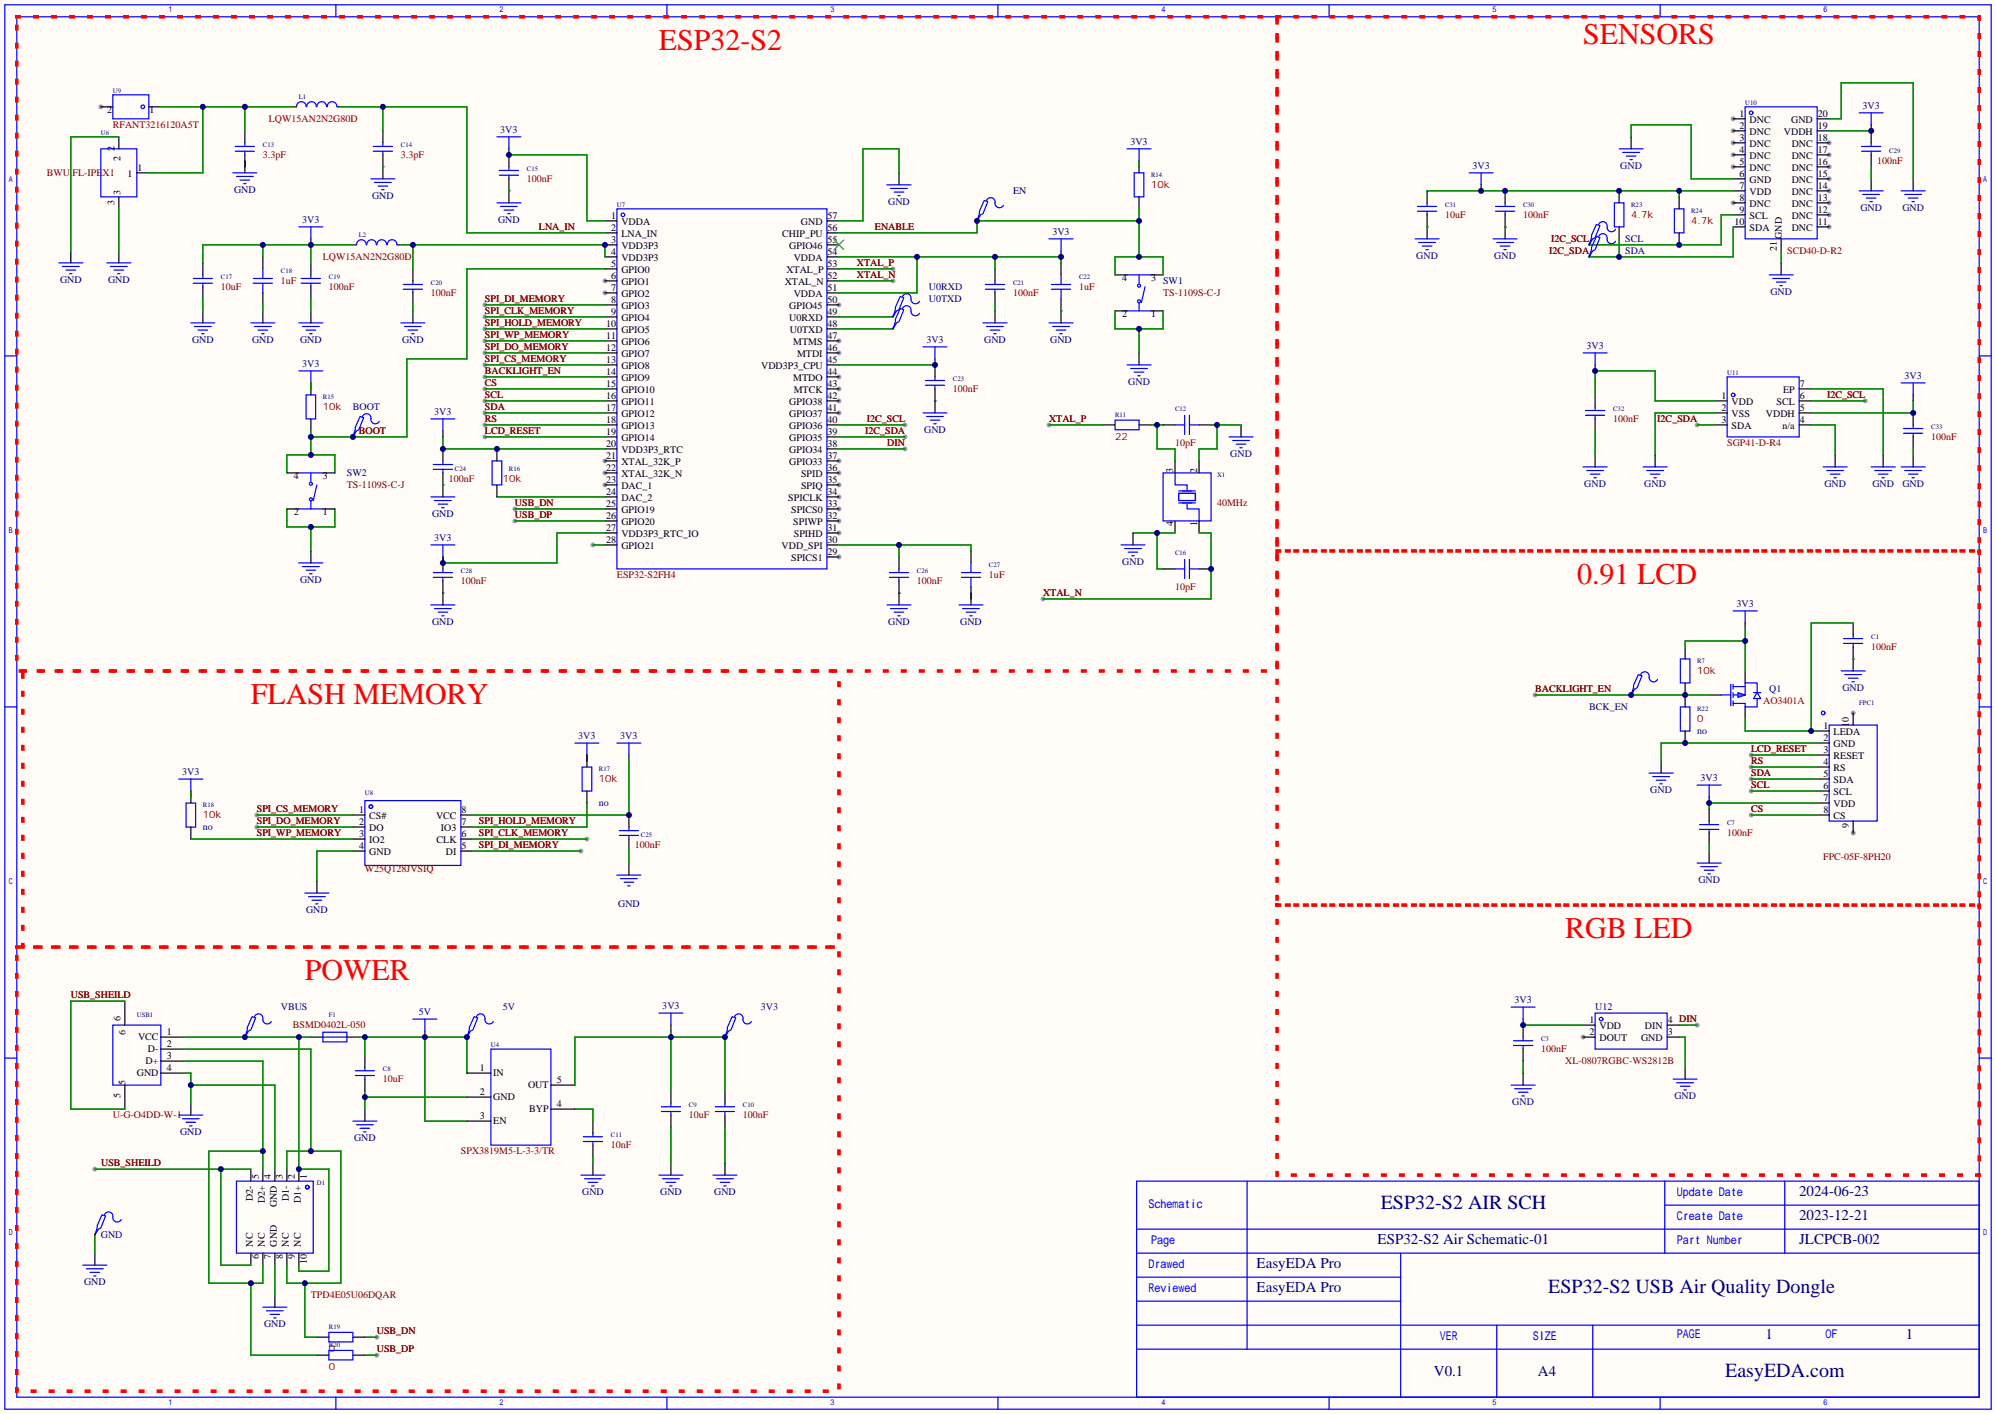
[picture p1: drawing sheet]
<svg xmlns="http://www.w3.org/2000/svg" width="422mm" height="299mm" viewBox="0 0 422 299" stroke-linecap="round" stroke-linejoin="round" font-family="sans-serif">
<defs><g id="words">
<g font-size="6.3" fill="#f00">
<text x="139.4" y="10.5">ESP32-S2</text>
<text x="335" y="9.3">SENSORS</text>
<text x="333.8" y="123.6">0.91 LCD</text>
<text x="53.1" y="149">FLASH MEMORY</text>
<text x="331.2" y="198.5">RGB LED</text>
<text x="64.5" y="207.4">POWER</text>
</g>
<g font-size="4.2" fill="#000080">
<text x="292.2" y="255.9">ESP32-S2 AIR SCH</text>
<text x="327.6" y="273.6">ESP32-S2 USB Air Quality Dongle</text>
<text x="365.1" y="291.4">EasyEDA.com</text>
</g>
<g font-size="3.2" fill="#000080">
<text x="380.7" y="253.1">2024-06-23</text>
<text x="291.5" y="263.3">ESP32-S2 Air Schematic-01</text>
<text x="380.7" y="258.2">2023-12-21</text>
<text x="380.7" y="263.3">JLCPCB-002</text>
<text x="265.9" y="268.4">EasyEDA Pro</text>
<text x="265.9" y="273.4">EasyEDA Pro</text>
<text x="373.6" y="283.3">1</text>
<text x="403.3" y="283.3">1</text>
<text x="303.4" y="291.2">V0.1</text>
<text x="325.5" y="291.2">A4</text>
</g>
<g font-size="2.5" fill="#00f">
<text x="243.1" y="255.5">Schematic</text>
<text x="354.8" y="253">Update Date</text>
<text x="243.6" y="263.1">Page</text>
<text x="354.8" y="258.1">Create Date</text>
<text x="354.8" y="263.1">Part Number</text>
<text x="243.1" y="268.2">Drawed</text>
<text x="243.1" y="273.3">Reviewed</text>
<text x="304.7" y="283.5">VER</text>
<text x="324.4" y="283.5">SIZE</text>
<text x="354.8" y="283.2">PAGE</text>
<text x="386.3" y="283.2">OF</text>
</g>
<g font-size="2.1">
<text x="22.7" y="23.9">2</text>
<text x="31.6" y="23.9">1</text>
<text x="368.1" y="24.7">1</text>
<text x="368.1" y="27.3">2</text>
<text x="368.1" y="29.8">3</text>
<text x="370.3" y="26">DNC</text>
<text x="370.3" y="28.6">DNC</text>
<text x="377.5" y="28.6">VDDH</text>
<text x="379" y="26">GND</text>
<text x="384.7" y="29.8">18</text>
<text x="384.7" y="27.3">19</text>
<text x="384.7" y="24.7">20</text>
<text x="24.3" y="31.9" transform="rotate(-90 24.3 31.9)">2</text>
<text x="25.5" y="34" transform="rotate(-90 25.5 34)">2</text>
<text x="368.1" y="32.4">4</text>
<text x="368.1" y="34.9">5</text>
<text x="370.3" y="31.1">DNC</text>
<text x="370.3" y="33.6">DNC</text>
<text x="379.2" y="33.6">DNC</text>
<text x="379.2" y="31.1">DNC</text>
<text x="384.7" y="34.9">16</text>
<text x="384.7" y="32.4">17</text>
<text x="25.5" y="41.2" transform="rotate(-90 25.5 41.2)">3</text>
<text x="27" y="37.4">1</text>
<text x="29.1" y="36.2">1</text>
<text x="368.1" y="37.4">6</text>
<text x="368.1" y="40">7</text>
<text x="370.3" y="36.2">DNC</text>
<text x="370.3" y="38.7">GND</text>
<text x="370.3" y="41.3">VDD</text>
<text x="379.2" y="41.3">DNC</text>
<text x="379.2" y="38.7">DNC</text>
<text x="379.2" y="36.2">DNC</text>
<text x="384.7" y="40">14</text>
<text x="384.7" y="37.4">15</text>
<text x="24.3" y="43.3" transform="rotate(-90 24.3 43.3)">3</text>
<text x="129.4" y="46.3">1</text>
<text x="131.5" y="47.6">VDDA</text>
<text x="169.5" y="47.6">GND</text>
<text x="175.1" y="46.3">57</text>
<text x="367.1" y="47.6">10</text>
<text x="368.1" y="42.5">8</text>
<text x="368.1" y="45.1">9</text>
<text x="370.3" y="43.8">DNC</text>
<text x="370.3" y="46.3">SCL</text>
<text x="379.2" y="46.3">DNC</text>
<text x="379.2" y="43.8">DNC</text>
<text x="384.7" y="47.6">11</text>
<text x="384.7" y="45.1">12</text>
<text x="384.7" y="42.5">13</text>
<text x="129.4" y="48.9">2</text>
<text x="129.4" y="51.4">3</text>
<text x="129.4" y="54">4</text>
<text x="131.5" y="50.1">LNA_IN</text>
<text x="131.5" y="52.7">VDD3P3</text>
<text x="165.5" y="50.1">CHIP_PU</text>
<text x="167" y="52.7">GPIO46</text>
<text x="175.1" y="54">54</text>
<text x="175.1" y="51.4">55</text>
<text x="175.1" y="48.9">56</text>
<text x="370.3" y="48.9">SDA</text>
<text x="376" y="53.1" transform="rotate(-90 376 53.1)">21</text>
<text x="377.1" y="50.5" transform="rotate(-90 377.1 50.5)">GND</text>
<text x="379.2" y="48.9">DNC</text>
<text x="129.4" y="56.5">5</text>
<text x="129.4" y="59">6</text>
<text x="131.5" y="55.2">VDD3P3</text>
<text x="131.5" y="57.8">GPIO0</text>
<text x="166.4" y="57.8">XTAL_P</text>
<text x="168" y="55.2">VDDA</text>
<text x="175.1" y="59">52</text>
<text x="175.1" y="56.5">53</text>
<text x="237.4" y="59.4">4</text>
<text x="243.6" y="59.4">3</text>
<text x="129.4" y="61.6">7</text>
<text x="129.4" y="64.1">8</text>
<text x="131.5" y="60.3">GPIO1</text>
<text x="131.5" y="62.8">GPIO2</text>
<text x="131.5" y="65.4">GPIO3</text>
<text x="166.1" y="60.3">XTAL_N</text>
<text x="167" y="65.4">GPIO45</text>
<text x="168" y="62.8">VDDA</text>
<text x="175.1" y="64.1">50</text>
<text x="175.1" y="61.6">51</text>
<text x="128.3" y="69.2">10</text>
<text x="128.3" y="71.7">11</text>
<text x="129.4" y="66.7">9</text>
<text x="131.5" y="67.9">GPIO4</text>
<text x="131.5" y="70.5">GPIO5</text>
<text x="167" y="67.9">U0RXD</text>
<text x="167.1" y="70.5">U0TXD</text>
<text x="175.1" y="71.7">47</text>
<text x="175.1" y="69.2">48</text>
<text x="175.1" y="66.7">49</text>
<text x="237.4" y="67">2</text>
<text x="243.6" y="67">1</text>
<text x="128.3" y="74.3">12</text>
<text x="128.3" y="76.8">13</text>
<text x="131.5" y="73">GPIO6</text>
<text x="131.5" y="75.5">GPIO7</text>
<text x="167.8" y="73">MTMS</text>
<text x="168.7" y="75.5">MTDI</text>
<text x="175.1" y="76.8">45</text>
<text x="175.1" y="74.3">46</text>
<text x="128.3" y="79.4">14</text>
<text x="128.3" y="81.9">15</text>
<text x="131.5" y="78.1">GPIO8</text>
<text x="131.5" y="80.6">GPIO9</text>
<text x="131.5" y="83.2">GPIO10</text>
<text x="161.1" y="78.1">VDD3P3_CPU</text>
<text x="167.8" y="80.6">MTDO</text>
<text x="168" y="83.2">MTCK</text>
<text x="175.1" y="81.9">43</text>
<text x="175.1" y="79.4">44</text>
<text x="377.4" y="83.2">EP</text>
<text x="380.9" y="81.9">7</text>
<text x="128.3" y="84.4">16</text>
<text x="128.3" y="87">17</text>
<text x="128.3" y="89.5">18</text>
<text x="131.5" y="85.7">GPIO11</text>
<text x="131.5" y="88.2">GPIO12</text>
<text x="167" y="88.2">GPIO37</text>
<text x="167" y="85.7">GPIO38</text>
<text x="175.1" y="89.5">40</text>
<text x="175.1" y="87">41</text>
<text x="175.1" y="84.4">42</text>
<text x="364.3" y="84.4">1</text>
<text x="364.3" y="87">2</text>
<text x="364.3" y="89.5">3</text>
<text x="366.4" y="85.7">VDD</text>
<text x="366.4" y="88.2">VSS</text>
<text x="373.7" y="88.2">VDDH</text>
<text x="376" y="85.7">SCL</text>
<text x="380.9" y="89.5">4</text>
<text x="380.9" y="87">5</text>
<text x="380.9" y="84.4">6</text>
<text x="128.3" y="92.1">19</text>
<text x="128.3" y="94.6">20</text>
<text x="131.5" y="90.8">GPIO13</text>
<text x="131.5" y="93.3">GPIO14</text>
<text x="131.5" y="95.9">VDD3P3_RTC</text>
<text x="167" y="95.9">GPIO34</text>
<text x="167" y="93.3">GPIO35</text>
<text x="167" y="90.8">GPIO36</text>
<text x="175.1" y="94.6">38</text>
<text x="175.1" y="92.1">39</text>
<text x="366.4" y="90.8">SDA</text>
<text x="377.2" y="90.8">n/a</text>
<text x="62.2" y="101.3">4</text>
<text x="68.3" y="101.3">3</text>
<text x="128.3" y="97.1">21</text>
<text x="128.3" y="99.7">22</text>
<text x="131.5" y="98.4">XTAL_32K_P</text>
<text x="131.5" y="100.9">XTAL_32K_N</text>
<text x="167" y="98.4">GPIO33</text>
<text x="169.5" y="100.9">SPID</text>
<text x="175.1" y="99.7">36</text>
<text x="175.1" y="97.1">37</text>
<text x="248.3" y="100.1" transform="rotate(-90 248.3 100.1)">3</text>
<text x="253.3" y="100.1" transform="rotate(-90 253.3 100.1)">2</text>
<text x="128.3" y="102.2">23</text>
<text x="128.3" y="104.8">24</text>
<text x="128.3" y="107.3">25</text>
<text x="131.5" y="103.5">DAC_1</text>
<text x="131.5" y="106">DAC_2</text>
<text x="166.8" y="106">SPICLK</text>
<text x="169.5" y="103.5">SPIQ</text>
<text x="175.1" y="107.3">33</text>
<text x="175.1" y="104.8">34</text>
<text x="175.1" y="102.2">35</text>
<text x="62.2" y="108.9">2</text>
<text x="68.3" y="108.9">1</text>
<text x="128.3" y="109.8">26</text>
<text x="128.3" y="112.4">27</text>
<text x="131.5" y="108.6">GPIO19</text>
<text x="131.5" y="111.1">GPIO20</text>
<text x="131.5" y="113.6">VDD3P3_RTC_IO</text>
<text x="167.4" y="108.6">SPICS0</text>
<text x="167.9" y="111.1">SPIWP</text>
<text x="168" y="113.6">SPIHD</text>
<text x="175.1" y="112.4">31</text>
<text x="175.1" y="109.8">32</text>
<text x="248.3" y="111.3" transform="rotate(-90 248.3 111.3)">4</text>
<text x="253.3" y="111.3" transform="rotate(-90 253.3 111.3)">1</text>
<text x="128.3" y="114.9">28</text>
<text x="131.5" y="116.2">GPIO21</text>
<text x="165.4" y="116.2">VDD_SPI</text>
<text x="167.4" y="118.7">SPICS1</text>
<text x="175.1" y="117.5">29</text>
<text x="175.1" y="114.9">30</text>
<text x="385.9" y="154.3">1</text>
<text x="388" y="155.6">LEDA</text>
<text x="391.3" y="153.9" transform="rotate(-90 391.3 153.9)">10</text>
<text x="385.9" y="156.8">2</text>
<text x="385.9" y="159.4">3</text>
<text x="385.9" y="161.9">4</text>
<text x="388" y="158.1">GND</text>
<text x="388" y="160.6">RESET</text>
<text x="385.9" y="164.4">5</text>
<text x="385.9" y="167">6</text>
<text x="388" y="163.2">RS</text>
<text x="388" y="165.7">SDA</text>
<text x="76" y="172.1">1</text>
<text x="78.2" y="173.3">CS#</text>
<text x="92.3" y="173.3">VCC</text>
<text x="97.7" y="172.1">8</text>
<text x="385.9" y="169.5">7</text>
<text x="385.9" y="172.1">8</text>
<text x="388" y="168.3">SCL</text>
<text x="388" y="170.8">VDD</text>
<text x="388" y="173.3">CS</text>
<text x="76" y="174.6">2</text>
<text x="76" y="177.1">3</text>
<text x="76" y="179.7">4</text>
<text x="78.2" y="175.9">DO</text>
<text x="78.2" y="178.4">IO2</text>
<text x="92.4" y="178.4">CLK</text>
<text x="93.3" y="175.9">IO3</text>
<text x="97.7" y="179.7">5</text>
<text x="97.7" y="177.1">6</text>
<text x="97.7" y="174.6">7</text>
<text x="391.3" y="175.3" transform="rotate(-90 391.3 175.3)">9</text>
<text x="78.2" y="181">GND</text>
<text x="94.4" y="181">DI</text>
<text x="25.5" y="216.1" transform="rotate(-90 25.5 216.1)">6</text>
<text x="26.5" y="219" transform="rotate(-90 26.5 219)">6</text>
<text x="29.2" y="220.1">VCC</text>
<text x="35.3" y="221.6">2</text>
<text x="35.3" y="219.1">1</text>
<text x="336.4" y="219.1">2</text>
<text x="336.4" y="216.5">1</text>
<text x="338.5" y="220.3">DOUT</text>
<text x="338.5" y="217.8">VDD</text>
<text x="347.3" y="220.3">GND</text>
<text x="348.1" y="217.8">DIN</text>
<text x="352.9" y="216.5">4 DIN</text>
<text x="352.9" y="219.1">3</text>
<text x="29" y="227.7">GND</text>
<text x="30.8" y="225.1">D+</text>
<text x="31.3" y="222.6">D-</text>
<text x="35.3" y="226.7">4</text>
<text x="35.3" y="224.1">3</text>
<text x="101.6" y="226.7">1</text>
<text x="104.4" y="227.7">IN</text>
<text x="25.5" y="232.4" transform="rotate(-90 25.5 232.4)">5</text>
<text x="26.5" y="229.6" transform="rotate(-90 26.5 229.6)">5</text>
<text x="101.6" y="231.8">2</text>
<text x="104.4" y="232.8">GND</text>
<text x="111.7" y="230.2">OUT</text>
<text x="117.9" y="229.2">5</text>
<text x="101.6" y="236.8">3</text>
<text x="104.4" y="237.8">EN</text>
<text x="112" y="235.3">BYP</text>
<text x="117.9" y="234.3">4</text>
<text x="54.8" y="249.4" transform="rotate(-90 54.8 249.4)">5</text>
<text x="57.3" y="249.4" transform="rotate(-90 57.3 249.4)">4</text>
<text x="59.8" y="249.4" transform="rotate(-90 59.8 249.4)">3</text>
<text x="62.4" y="249.4" transform="rotate(-90 62.4 249.4)">2</text>
<text x="64.9" y="249.4" transform="rotate(-90 64.9 249.4)">1</text>
<text x="53.5" y="254.2" transform="rotate(-90 53.5 254.2)">D2-</text>
<text x="56" y="254.6" transform="rotate(-90 56 254.6)">D2+</text>
<text x="58.6" y="255.4" transform="rotate(-90 58.6 255.4)">GND</text>
<text x="61.1" y="254.2" transform="rotate(-90 61.1 254.2)">D1-</text>
<text x="63.6" y="254.6" transform="rotate(-90 63.6 254.6)">D1+</text>
<text x="53.5" y="263.8" transform="rotate(-90 53.5 263.8)">NC</text>
<text x="56" y="263.8" transform="rotate(-90 56 263.8)">NC</text>
<text x="58.6" y="263.8" transform="rotate(-90 58.6 263.8)">GND</text>
<text x="61.1" y="263.8" transform="rotate(-90 61.1 263.8)">NC</text>
<text x="63.6" y="263.8" transform="rotate(-90 63.6 263.8)">NC</text>
<text x="54.8" y="266.4" transform="rotate(-90 54.8 266.4)">6</text>
<text x="57.3" y="266.4" transform="rotate(-90 57.3 266.4)">7</text>
<text x="59.8" y="266.4" transform="rotate(-90 59.8 266.4)">8</text>
<text x="62.4" y="266.4" transform="rotate(-90 62.4 266.4)">9</text>
<text x="64.9" y="267.4" transform="rotate(-90 64.9 267.4)">10</text>
</g>
<g font-size="2.1" fill="#000080">
<text x="394.2" y="23">3V3</text>
<text x="105.9" y="28.1">3V3</text>
<text x="239.2" y="30.6">3V3</text>
<text x="311.6" y="35.7">3V3</text>
<text x="342.9" y="35.7">GND</text>
<text x="49.5" y="40.8">GND</text>
<text x="214.4" y="41">EN</text>
<text x="64" y="47.2">3V3</text>
<text x="78.7" y="42.1">GND</text>
<text x="105.4" y="47.2">GND</text>
<text x="188" y="43.3">GND</text>
<text x="393.7" y="44.6">GND</text>
<text x="402.6" y="44.6">GND</text>
<text x="222.7" y="49.7">3V3</text>
<text x="343.9" y="51.2">SCL</text>
<text x="343.9" y="53.7">SDA</text>
<text x="12.7" y="59.9">GND</text>
<text x="22.9" y="59.9">GND</text>
<text x="299.7" y="54.8">GND</text>
<text x="316.2" y="54.8">GND</text>
<text x="196.6" y="61.3">U0RXD</text>
<text x="196.6" y="63.9">U0TXD</text>
<text x="246.1" y="60.1">SW1</text>
<text x="374.6" y="62.4">GND</text>
<text x="40.6" y="72.6">GND</text>
<text x="53.3" y="72.6">GND</text>
<text x="63.5" y="72.6">GND</text>
<text x="64" y="77.6">3V3</text>
<text x="85.1" y="72.6">GND</text>
<text x="196" y="72.6">3V3</text>
<text x="208.3" y="72.6">GND</text>
<text x="222.2" y="72.6">GND</text>
<text x="335.7" y="73.8">3V3</text>
<text x="238.8" y="81.4">GND</text>
<text x="403.1" y="80.2">3V3</text>
<text x="74.7" y="86.7">BOOT</text>
<text x="91.9" y="87.8">3V3</text>
<text x="195.6" y="91.6">GND</text>
<text x="73.4" y="100.7">SW2</text>
<text x="260.3" y="96.7">GND</text>
<text x="335.3" y="103">GND</text>
<text x="348" y="103">GND</text>
<text x="386.1" y="103">GND</text>
<text x="396.2" y="103">GND</text>
<text x="402.6" y="103">GND</text>
<text x="91.4" y="109.4">GND</text>
<text x="91.9" y="114.5">3V3</text>
<text x="237.5" y="119.5">GND</text>
<text x="63.5" y="123.4">GND</text>
<text x="367.5" y="128.4">3V3</text>
<text x="91.4" y="132.2">GND</text>
<text x="188" y="132.2">GND</text>
<text x="203.2" y="132.2">GND</text>
<text x="374.4" y="146.4">Q1</text>
<text x="389.9" y="146.2">GND</text>
<text x="336.3" y="150.2">BCK_EN</text>
<text x="359.2" y="155.3">no</text>
<text x="122.4" y="156.4">3V3</text>
<text x="131.3" y="156.4">3V3</text>
<text x="38.6" y="164">3V3</text>
<text x="349.2" y="167.8">GND</text>
<text x="359.9" y="165.3">3V3</text>
<text x="126.7" y="170.6">no</text>
<text x="42.9" y="175.6">no</text>
<text x="130.8" y="191.9">GND</text>
<text x="359.4" y="186.9">GND</text>
<text x="64.8" y="193.2">GND</text>
<text x="59.4" y="213.7">VBUS</text>
<text x="88.6" y="214.8">5V</text>
<text x="106.4" y="213.7">5V</text>
<text x="140.2" y="213.5">3V3</text>
<text x="161" y="213.7">3V3</text>
<text x="320.5" y="212.3">3V3</text>
<text x="337.6" y="213.7">U12</text>
<text x="320" y="233.8">GND</text>
<text x="354.3" y="232.6">GND</text>
<text x="38.1" y="240.2">GND</text>
<text x="74.9" y="241.5">GND</text>
<text x="123.2" y="252.9">GND</text>
<text x="139.7" y="252.9">GND</text>
<text x="151.1" y="252.9">GND</text>
<text x="21.3" y="262">GND</text>
<text x="17.8" y="271.9">GND</text>
<text x="55.9" y="280.8">GND</text>
</g>
<g font-size="2.1" fill="#800000">
<text x="23.9" y="27.1">RFANT3216120A5T</text>
<text x="56.9" y="25.8">LQW15AN2N2G80D</text>
<text x="55.6" y="33.4">3.3pF</text>
<text x="84.8" y="33.4">3.3pF</text>
<text x="397.3" y="34.7">100nF</text>
<text x="9.9" y="37.2">BWU.FL-IPEX1</text>
<text x="111.5" y="38.5">100nF</text>
<text x="243.6" y="39.8">10k</text>
<text x="305.8" y="46.1">10uF</text>
<text x="322.3" y="46.1">100nF</text>
<text x="345.2" y="46.1">4.7k</text>
<text x="357.9" y="47.4">4.7k</text>
<text x="114" y="48.6">LNA_IN</text>
<text x="185.2" y="48.6">ENABLE</text>
<text x="327.9" y="53.7">I2C_SDA</text>
<text x="328.2" y="51.2">I2C_SCL</text>
<text x="378.2" y="53.7">SCD40-D-R2</text>
<text x="68.3" y="55">LQW15AN2N2G80D</text>
<text x="181.4" y="56.3">XTAL_P</text>
<text x="181.4" y="58.8">XTAL_N</text>
<text x="46.7" y="61.3">10uF</text>
<text x="59.4" y="60.1">1uF</text>
<text x="69.6" y="61.3">100nF</text>
<text x="91.2" y="62.6">100nF</text>
<text x="102.6" y="63.9">SPI_DI_MEMORY</text>
<text x="214.4" y="62.6">100nF</text>
<text x="228.3" y="61.3">1uF</text>
<text x="246.1" y="62.6">TS-1109S-C-J</text>
<text x="102.6" y="71.5">SPI_WP_MEMORY</text>
<text x="102.6" y="69">SPI_HOLD_MEMORY</text>
<text x="102.6" y="66.4">SPI_CLK_MEMORY</text>
<text x="102.6" y="76.6">SPI_CS_MEMORY</text>
<text x="102.6" y="74">SPI_DO_MEMORY</text>
<text x="102.6" y="81.7">CS</text>
<text x="102.6" y="79.1">BACKLIGHT_EN</text>
<text x="201.7" y="82.9">100nF</text>
<text x="68.3" y="86.7">10k</text>
<text x="102.6" y="84.2">SCL</text>
<text x="102.6" y="86.7">SDA</text>
<text x="102.6" y="89.3">RS</text>
<text x="183.5" y="89.3">I2C_SCL</text>
<text x="222" y="89.3">XTAL_P</text>
<text x="341.4" y="89.3">100nF</text>
<text x="350.7" y="89.3">I2C_SDA</text>
<text x="386.7" y="84.2">I2C_SCL</text>
<text x="75.9" y="91.8">BOOT</text>
<text x="102.6" y="91.8">LCD_RESET</text>
<text x="183.1" y="91.8">I2C_SDA</text>
<text x="187.8" y="94.4">DIN</text>
<text x="236" y="93.1">22</text>
<text x="248.7" y="94.4">10pF</text>
<text x="365.5" y="94.4">SGP41-D-R4</text>
<text x="408.7" y="93.1">100nF</text>
<text x="95" y="102">100nF</text>
<text x="106.4" y="102">10k</text>
<text x="73.4" y="103.3">TS-1109S-C-J</text>
<text x="109" y="107.1">USB_DN</text>
<text x="257.6" y="107.1">40MHz</text>
<text x="109" y="109.6">USB_DP</text>
<text x="97.5" y="123.6">100nF</text>
<text x="130.6" y="122.3">ESP32-S2FH4</text>
<text x="194.1" y="123.6">100nF</text>
<text x="209.3" y="122.3">1uF</text>
<text x="248.7" y="124.8">10pF</text>
<text x="220.7" y="126.1">XTAL_N</text>
<text x="396" y="137.5">100nF</text>
<text x="359.2" y="142.6">10k</text>
<text x="324.9" y="146.4">BACKLIGHT_EN</text>
<text x="373.1" y="149">AO3401A</text>
<text x="359.2" y="152.8">0</text>
<text x="370.6" y="161.7">RS</text>
<text x="370.6" y="159.1">LCD_RESET</text>
<text x="126.7" y="165.5">10k</text>
<text x="370.6" y="164.2">SDA</text>
<text x="370.6" y="166.8">SCL</text>
<text x="42.9" y="173.1">10k</text>
<text x="54.4" y="171.8">SPI_CS_MEMORY</text>
<text x="370.6" y="171.8">CS</text>
<text x="54.4" y="174.4">SPI_DO_MEMORY</text>
<text x="54.4" y="176.9">SPI_WP_MEMORY</text>
<text x="101.3" y="176.9">SPI_CLK_MEMORY</text>
<text x="101.3" y="174.4">SPI_HOLD_MEMORY</text>
<text x="101.3" y="179.5">SPI_DI_MEMORY</text>
<text x="134.4" y="179.5">100nF</text>
<text x="365.5" y="176.9">100nF</text>
<text x="77.2" y="184.5">W25Q128JVSIQ</text>
<text x="385.8" y="182">FPC-05F-8PH20</text>
<text x="15" y="211.2">USB_SHEILD</text>
<text x="62" y="217.6">BSMD0402L-050</text>
<text x="326.1" y="222.6">100nF</text>
<text x="331.2" y="225.2">XL-0807RGBC-WS2812B</text>
<text x="81" y="229">10uF</text>
<text x="23.9" y="236.6">U-G-O4DD-W-1</text>
<text x="145.8" y="236.6">10uF</text>
<text x="157.2" y="236.6">100nF</text>
<text x="97.5" y="244.2">SPX3819M5-L-3-3/TR</text>
<text x="129.3" y="243">10nF</text>
<text x="21.4" y="246.8">USB_SHEILD</text>
<text x="65.8" y="274.7">TPD4E05U06DQAR</text>
<text x="69.6" y="286.1">0</text>
<text x="79.8" y="282.3">USB_DN</text>
<text x="79.8" y="286.1">USB_DP</text>
<text x="69.6" y="289.9">0</text>
</g>
<g font-size="1.4" fill="#000080">
<text x="23.9" y="19.6">U9</text>
<text x="63.2" y="20.9">L1</text>
<text x="369.3" y="22.2">U10</text>
<text x="21.3" y="28.5">U6</text>
<text x="55.6" y="31.1">C13</text>
<text x="84.8" y="31.1">C14</text>
<text x="399.8" y="32.3">C29</text>
<text x="111.5" y="36.1">C15</text>
<text x="243.6" y="37.4">R14</text>
<text x="130.6" y="43.8">U7</text>
<text x="305.8" y="43.8">C31</text>
<text x="322.3" y="43.8">C30</text>
<text x="345.2" y="43.8">R23</text>
<text x="357.9" y="45">R24</text>
<text x="75.9" y="50.1">L2</text>
<text x="46.7" y="59">C17</text>
<text x="59.4" y="57.7">C18</text>
<text x="69.6" y="59">C19</text>
<text x="228.3" y="59">C22</text>
<text x="91.2" y="60.3">C20</text>
<text x="214.4" y="60.3">C21</text>
<text x="201.7" y="80.6">C23</text>
<text x="365.5" y="79.3">U11</text>
<text x="68.3" y="84.4">R15</text>
<text x="236" y="88.2">R11</text>
<text x="248.7" y="86.9">C12</text>
<text x="341.4" y="86.9">C32</text>
<text x="408.7" y="90.8">C33</text>
<text x="96.3" y="99.6">C24</text>
<text x="107.7" y="99.6">R16</text>
<text x="257.6" y="100.9">X1</text>
<text x="209.3" y="120">C27</text>
<text x="248.7" y="117.4">C16</text>
<text x="97.5" y="121.2">C28</text>
<text x="194.1" y="121.2">C26</text>
<text x="396" y="135.2">C1</text>
<text x="359.2" y="140.3">R7</text>
<text x="393.4" y="149.2">FPC1</text>
<text x="359.2" y="150.4">R22</text>
<text x="126.7" y="163.1">R17</text>
<text x="42.9" y="170.8">R18</text>
<text x="77.2" y="168.2">U8</text>
<text x="135.6" y="177.1">C25</text>
<text x="365.5" y="174.6">C7</text>
<text x="29" y="215.2">USB1</text>
<text x="69.6" y="215.2">F1</text>
<text x="103.9" y="221.6">U4</text>
<text x="326.1" y="220.3">C3</text>
<text x="81" y="226.6">C8</text>
<text x="145.8" y="234.3">C9</text>
<text x="157.2" y="234.3">C10</text>
<text x="129.3" y="240.6">C11</text>
<text x="67.1" y="250.8">D1</text>
<text x="69.6" y="281.3">R19</text>
<text x="69.6" y="285.1">R20</text>
</g>
</g></defs>
<path d="M0 0h422.4v299.2h-422.4z" fill="#fffcf7"/>
<g fill="#999">
<circle cx="392.2" cy="176.3" r=".51"/>
<circle cx="392.2" cy="150.9" r=".51"/>
<circle cx="128" cy="59.4" r=".51"/>
<circle cx="128" cy="62" r=".51"/>
<circle cx="128" cy="97.5" r=".51"/>
<circle cx="128" cy="100.1" r=".51"/>
<circle cx="128" cy="102.6" r=".51"/>
<circle cx="177.5" cy="117.9" r=".51"/>
<circle cx="177.5" cy="112.8" r=".51"/>
<circle cx="177.5" cy="110.2" r=".51"/>
<circle cx="177.5" cy="107.7" r=".51"/>
<circle cx="177.5" cy="105.2" r=".51"/>
<circle cx="177.5" cy="102.6" r=".51"/>
<circle cx="177.5" cy="100.1" r=".51"/>
<circle cx="177.5" cy="97.5" r=".51"/>
<circle cx="177.5" cy="87.4" r=".51"/>
<circle cx="177.5" cy="84.8" r=".51"/>
<circle cx="177.5" cy="82.3" r=".51"/>
<circle cx="177.5" cy="79.8" r=".51"/>
<circle cx="177.5" cy="74.7" r=".51"/>
<circle cx="177.5" cy="72.1" r=".51"/>
<circle cx="177.5" cy="64.5" r=".51"/>
<circle cx="21.3" cy="22.6" r=".51"/>
<circle cx="366.8" cy="25.1" r=".51"/>
<circle cx="366.8" cy="27.7" r=".51"/>
<circle cx="366.8" cy="30.2" r=".51"/>
<circle cx="366.8" cy="32.8" r=".51"/>
<circle cx="366.8" cy="35.3" r=".51"/>
<circle cx="366.8" cy="42.9" r=".51"/>
<circle cx="387.1" cy="48" r=".51"/>
<circle cx="387.1" cy="45.5" r=".51"/>
<circle cx="387.1" cy="42.9" r=".51"/>
<circle cx="387.1" cy="40.4" r=".51"/>
<circle cx="387.1" cy="37.8" r=".51"/>
<circle cx="387.1" cy="35.3" r=".51"/>
<circle cx="387.1" cy="32.8" r=".51"/>
<circle cx="387.1" cy="30.2" r=".51"/>
<circle cx="335" cy="219.5" r=".51"/>
<circle cx="222" cy="89.9" r=".51"/>
<circle cx="220.7" cy="126.7" r=".51"/>
<circle cx="359.2" cy="216.9" r=".51"/>
<circle cx="370.6" cy="162.3" r=".51"/>
<circle cx="370.6" cy="164.8" r=".51"/>
<circle cx="370.6" cy="167.4" r=".51"/>
<circle cx="370.6" cy="159.8" r=".51"/>
<circle cx="79.8" cy="283" r=".51"/>
<circle cx="79.8" cy="286.8" r=".51"/>
<circle cx="324.9" cy="147.1" r=".51"/>
<circle cx="370.6" cy="172.5" r=".51"/>
<circle cx="54.4" cy="172.5" r=".51"/>
<circle cx="54.4" cy="175" r=".51"/>
<circle cx="124.2" cy="177.5" r=".51"/>
<circle cx="122.9" cy="180.1" r=".51"/>
<circle cx="20.1" cy="247.4" r=".51"/>
<circle cx="189" cy="56.9" r=".51"/>
<circle cx="189" cy="59.4" r=".51"/>
<circle cx="109" cy="107.7" r=".51"/>
<circle cx="109" cy="110.2" r=".51"/>
<circle cx="191.5" cy="95" r=".51"/>
<circle cx="102.6" cy="82.3" r=".51"/>
<circle cx="102.6" cy="84.8" r=".51"/>
<circle cx="102.6" cy="87.4" r=".51"/>
<circle cx="102.6" cy="89.9" r=".51"/>
<circle cx="102.6" cy="92.5" r=".51"/>
<circle cx="191.5" cy="89.9" r=".51"/>
<circle cx="191.5" cy="92.5" r=".51"/>
<circle cx="102.6" cy="79.8" r=".51"/>
<circle cx="102.6" cy="77.2" r=".51"/>
<circle cx="102.6" cy="74.7" r=".51"/>
<circle cx="102.6" cy="72.1" r=".51"/>
<circle cx="102.6" cy="69.6" r=".51"/>
<circle cx="102.6" cy="67.1" r=".51"/>
<circle cx="102.6" cy="64.5" r=".51"/>
<circle cx="359.2" cy="89.9" r=".51"/>
<circle cx="394.7" cy="84.8" r=".51"/>
<circle cx="125.5" cy="115.3" r=".51"/>
</g>
<g fill="none" stroke="#00f" stroke-width=".25">
<path d="M1 1h420.4v297.2h-420.4zM3.6 3.6h415.2v292.1h-415.2zM71.1 1v2.6M141.1 1v2.6M211.2 1v2.6M281.3 1v2.6M351.3 1v2.6M21.3 31.5h7.7v10.2h-7.7zM23.9 20.1h7.6v5h-7.6zM49.3 36.6h5.1M49.8 32h4M49.8 31h4"/>
<path d="M50 37.3h3.6M50.8 38.1h2M51.6 38.9h.5M51.8 30.2v.8M51.8 32v.8M62.8 22.6a1.01 1.01 0 0 1 1-1.1 1.01 1.01 0 0 1 1 1.1M64.9 22.6a1.01 1.01 0 0 1 1-1.1 1.01 1.01 0 0 1 1 1.1M67.1 22.6a1.01 1.01 0 0 1 1-1.1 1.01 1.01 0 0 1 1 1.1M69.3 22.6a1.01 1.01 0 0 1 1-1.1 1.01 1.01 0 0 1 1 1.1M78.5 37.8h5.1M79 32h4.1M79 31h4.1"/>
<path d="M79.2 38.6h3.6M80 39.4h2M81 30.2v.8M81 32v.8M105.2 29h5M105.7 37.1h4M105.7 36.1h4M107.7 29v2.5M107.7 35.3v.8M107.7 37.1v.7M187.7 39.1h5.1M188.5 39.9h3.5"/>
<path d="M238.5 31.5h5.1M240 36.6h2.1v5.1h-2.1zM241 31.5v2.5M310.9 36.6h5.1M313.4 36.6v2.5M342.6 31.5h5.1M343.4 32.3h3.6M344.2 33h2M344.9 33.8h.5M369.3 22.6h15.3v27.9h-15.3zM393.4 23.9h5.1M394 32h4"/>
<path d="M394 31h4M396 23.9v2.5M396 30.2v.8M396 32v.8M12.4 55.6h5.1M13.2 56.4h3.6M14 57.2h2M14.7 57.9h.5M22.6 55.6h5.1M23.4 56.4h3.5M24.1 57.2h2.1M24.9 57.9h.5"/>
<path d="M40.9 59.9h4.1M40.9 58.9h4.1M42.9 58.2v.7M42.9 59.9v.8M53.6 59.9h4.1M53.6 58.9h4.1M55.6 56.9v2M55.6 59.9v2.1M63.2 48h5.1M63.8 59.9h4M63.8 58.9h4M65.8 48v2.5"/>
<path d="M65.8 58.2v.7M65.8 59.9v.8M75.5 51.8a1.01 1.01 0 0 1 1-1.1 1.01 1.01 0 0 1 1 1.1M77.6 51.8a1.01 1.01 0 0 1 1-1.1 1.01 1.01 0 0 1 1 1.1M79.8 51.8a1.01 1.01 0 0 1 1-1.1 1.01 1.01 0 0 1 1 1.1M80.8 40.1h.5M82 51.8a1.01 1.01 0 0 1 1-1.1 1.01 1.01 0 0 1 1 1.1M87.4 59.4v.8M105.2 42.9h5M105.9 43.7h3.6M106.7 44.5h2M107.4 45.2h.5"/>
<path d="M130.6 44.2h44.4v76.2h-44.4zM189.2 40.6h2.1M190 41.4h.5M208.3 42.4l.7 .3-1 2.5-.5 .3-.7 1.2 .5-1.5v-.5zM208.8 42.4a.93 .93 0 0 1 1.1-.5 .93 .93 0 0 1 .7 1 .94 .94 0 0 0 .6 1 .94 .94 0 0 0 1.1-.5M210.6 59.4v.8M222 50.5h5.1M224.5 50.5v2.6M224.5 58.2v2M238.5 58.2h5.1M241 58.2v1.7M299.5 50.5h5"/>
<path d="M300 43.7h4M300 44.7h4M300.2 51.3h3.6M301 52.1h2M301.8 52.8h.5M302 42.9v.8M302 44.7v.8M316 50.5h5.1M316.5 43.7h4M316.5 44.7h4M316.7 51.3h3.6M317.5 52.1h2"/>
<path d="M318.3 52.8h.5M318.5 42.9v.8M318.5 44.7v.8M337.8 47.5l.8 .3-1 2.5-.5 .2-.8 1.3 .5-1.5v-.5zM337.8 50l.8 .3-1 2.5-.5 .3-.8 1.3 .5-1.6v-.5zM338.3 47.5a.93 .93 0 0 1 1.2-.6 .93 .93 0 0 1 .6 1.1 .94 .94 0 0 0 .7 1 .94 .94 0 0 0 1.1-.5M338.3 50a.93 .93 0 0 1 1.2-.5 .93 .93 0 0 1 .6 1 .94 .94 0 0 0 .7 1 .94 .94 0 0 0 1.1-.4M341.6 42.9h2.1v5.1h-2.1zM354.3 44.2h2.1v5.1h-2.1zM374.4 58.2h5.1M375.2 58.9h3.5M375.9 59.7h2.1"/>
<path d="M393.4 40.4h5.1M394.2 41.1h3.6M395 41.9h2M395.7 42.7h.5M402.3 40.4h5.1M403.1 41.1h3.6M403.9 41.9h2M404.6 42.7h.5M1 75.3h2.6M40.4 68.3h5.1M41.1 69.1h3.6M41.9 69.9h2"/>
<path d="M42.7 70.6h.5M53.1 68.3h5.1M53.8 69.1h3.6M54.6 69.9h2M55.4 70.6h.5M63.2 78.5h5.1M63.2 68.3h5.1M64 69.1h3.6M64.8 69.9h2M65.5 70.6h.5M65.8 78.5v2.5M84.8 68.3h5.1"/>
<path d="M85.3 61.2h4.1M85.3 60.2h4.1M85.6 69.1h3.6M86.4 69.9h2M87.1 70.6h.5M87.4 61.2v.8M190.5 62.7l.8 .3-1.1 2.5-.5 .3-.7 1.3 .5-1.6v-.5zM190.5 65.3l.8 .2-1.1 2.6-.5 .2-.7 1.3 .5-1.5v-.5zM191 62.7a.93 .93 0 0 1 1.1-.5 .93 .93 0 0 1 .7 1 .94 .94 0 0 0 .7 1 .94 .94 0 0 0 1.1-.4M191 65.3a.93 .93 0 0 1 1.1-.6 .93 .93 0 0 1 .7 1.1 .94 .94 0 0 0 .7 1 .94 .94 0 0 0 1.1-.5M195.3 73.4h5.1M197.9 73.4v2.5"/>
<path d="M197.9 79.8v.7M208 68.3h5.1M208.5 61.2h4.1M208.5 60.2h4.1M208.8 69.1h3.5M209.5 69.9h2.1M210.3 70.6h.5M210.6 61.2v.8M222 68.3h5.1M222.5 61.2h4.1M222.5 60.2h4.1M222.8 69.1h3.5"/>
<path d="M223.5 69.9h2.1M224.3 70.6h.5M224.5 61.2v2M238.5 77.2h5.1M238.5 65.8h5.1M239.3 78h3.5M240 78.7h2.1M240.8 79.5h.5M241 64v1.8M242.3 60.7l-.7 3.3M335 74.7h5.1M337.6 74.7v2.5"/>
<path d="M365.5 79.8h15.2v12.7h-15.2zM376.7 60.5h.5M418.8 75.3h2.6M64.8 83.6h2v5h-2zM76.2 88.1l.8 .3-1.1 2.5-.5 .3-.7 1.3 .5-1.6v-.5zM76.7 88.1a.93 .93 0 0 1 1.1-.5 .93 .93 0 0 1 .7 1 .94 .94 0 0 0 .7 1 .94 .94 0 0 0 1.1-.4M91.2 88.6h5.1M91.7 99.3h4.1M91.7 98.3h4.1M93.7 88.6v2.6M93.7 97.5v.8M93.7 99.3v.8"/>
<path d="M104.1 97.5h2.1v5.1h-2.1zM195.3 87.4h5.1M195.8 81.5h4.1M195.8 80.5h4.1M196.1 88.1h3.5M196.8 88.9h2.1M197.6 89.7h.5M197.9 81.5v.8M236 88.9h5v2h-5zM248.7 89.9h2M250.7 87.9v4M251.7 87.9v4"/>
<path d="M251.7 89.9h2M260.1 92.5h5.1M260.9 93.2h3.5M261.6 94h2.1M262.4 94.7h.5M335 98.8h5.1M335.5 87.9h4.1M335.5 86.9h4.1M335.8 99.6h3.5M337.6 86.1v.8M337.6 87.9v.7M347.7 98.8h5.1"/>
<path d="M348.5 99.6h3.5M385.8 98.8h5.1M386.6 99.6h3.5M396 98.8h5.1M396.7 99.6h3.6M402.3 98.8h5.1M402.3 81h5.1M402.8 91.7h4.1M402.8 90.7h4.1M403.1 99.6h3.6M404.9 81v2.6M404.9 89.9v.8"/>
<path d="M404.9 91.7v.8M63.2 119.1h5.1M63.2 100.1h5.1M63.2 107.7h5.1M64 119.9h3.6M65.8 100.1v1.8M65.8 105.9v1.8M67.1 102.6l-.8 3.3M91.2 115.3h5.1M91.2 105.2h5.1M91.9 105.9h3.6M92.7 106.7h2"/>
<path d="M93.5 107.4h.5M93.7 115.3v2.6M205.5 119.1v2.1M237.2 115.3h5.1M238 116.1h3.6M238.8 116.8h2M239.5 117.6h.5M246.1 100.1h10.2v10.1h-10.2zM248.7 100.1v2.5h2.5v1M249.4 104.4h3.6v1.5h-3.6zM249.4 106.4h3.6M249.4 103.9h3.6"/>
<path d="M250.7 118.4v4M251.2 106.7v1h2.5v2.5M251.7 118.4v4M336.5 100.3h2.1M337.3 101.1h.5M349.2 100.3h2.1M350 101.1h.5M387.3 100.3h2.1M388.1 101.1h.5M397.5 100.3h2M398.3 101.1h.5M403.9 100.3h2"/>
<path d="M404.6 101.1h.5M64.8 120.6h2M65.5 121.4h.5M91.2 128h5.1M91.7 122.2h4.1M91.7 121.2h4.1M91.9 128.8h3.6M92.7 129.5h2M93.5 130.3h.5M93.7 120.4v.8M93.7 122.2v.7M187.7 128h5.1"/>
<path d="M188.2 122.2h4.1M188.2 121.2h4.1M188.5 128.8h3.5M189.2 129.5h2.1M190 130.3h.5M190.2 120.4v.8M190.2 122.2v.7M202.9 128h5.1M203.5 122.2h4M203.5 121.2h4M203.7 128.8h3.6M204.5 129.5h2"/>
<path d="M205.2 130.3h.5M205.5 122.2v2M248.7 120.4h2M251.7 120.4h2M355.6 139.4h2v5.1h-2zM366.8 129.3h5.1M369.3 129.3v2.5M390.1 136.1h4.1M390.1 135.1h4.1M392.2 134.4v.7M392.2 136.1v.8M1 149.6h2.6"/>
<path d="M121.7 157.2h5M124.2 157.2v2.6M130.6 157.2h5M133.1 157.2v2.6M346.7 142.7l.8 .3-1 2.5-.6 .3-.7 1.3 .5-1.6v-.5zM347.2 142.7a.93 .93 0 0 1 1.1-.5 .93 .93 0 0 1 .7 1.1 .94 .94 0 0 0 .7 1 .94 .94 0 0 0 1.1-.5M355.6 149.6h2v5.1h-2zM364.2 147.1h2.1M366.3 144.8v4.6M366.8 145.3h2.5M366.8 144.8v1M366.8 146.6v1"/>
<path d="M366.8 148.3v1.1M367.8 146.6l1.5 .5-1.5 .5zM371.1 146.6h1.5M371.9 146.6l.7 1.2h-1.5zM371.9 146.6v-2.1h-2.6v2.6h-2.5M371.9 147.8v1.8h-2.6v-.8h-2.5M387.1 153.4h10.2v20.3h-10.2zM389.6 142h5.1M390.4 142.7h3.6M391.2 143.5h2M391.9 144.3h.5M418.8 149.6h2.6"/>
<path d="M37.8 164.8h5.1M39.4 169.9h2v5.1h-2zM40.4 164.8v2.6M77.2 169.4h20.3v13.7h-20.3zM123.2 162.3h2v5.1h-2zM131.1 176.8h4M131.1 175.8h4M133.1 175v.8M133.1 176.8v.7M349 163.6h5.1M349.8 164.3h3.5M350.5 165.1h2.1"/>
<path d="M351.3 165.9h.5M359.2 166.1h5M359.7 175.5h4M359.7 174.5h4M361.7 166.1v2.6M361.7 173.7v.8M361.7 175.5v.8M64.5 189h5.1M65.3 189.7h3.5M66 190.5h2.1M66.8 191.3h.5M130.6 185.2h5"/>
<path d="M131.3 185.9h3.6M132.1 186.7h2M132.8 187.5h.5M359.2 182.6h5M359.9 183.4h3.6M360.7 184.1h2M361.4 184.9h.5M23.9 216.9h10.1v12.7h-10.1zM53.3 215.1l.8 .3-1 2.5-.5 .3-.8 1.3 .5-1.6v-.5zM53.8 215.1a.93 .93 0 0 1 1.2-.5 .93 .93 0 0 1 .6 1 .94 .94 0 0 0 .7 1 .94 .94 0 0 0 1.1-.4M68.3 218.4h5.1v2.1h-5.1zM68.3 219.5h5.1"/>
<path d="M87.4 215.6h5.1M89.9 215.6v2.6M100.3 215.1l.8 .3-1 2.5-.5 .3-.8 1.3 .5-1.6v-.5zM100.8 215.1a.93 .93 0 0 1 1.2-.5 .93 .93 0 0 1 .6 1 .94 .94 0 0 0 .7 1 .94 .94 0 0 0 1.1-.4M139.4 214.4h5.1M142 214.4v2.5M154.9 215.1l.8 .3-1 2.5-.5 .3-.8 1.3 .5-1.6v-.5zM155.4 215.1a.93 .93 0 0 1 1.2-.5 .93 .93 0 0 1 .6 1 .94 .94 0 0 0 .7 1 .94 .94 0 0 0 1.1-.4M319.8 213.1h5.1M322.3 213.1v2.5M322.3 219.5v.7M337.6 214.4h15.2v7.6h-15.2z"/>
<path d="M1 223.9h2.6M37.8 236h5.1M38.6 236.7h3.6M39.4 237.5h2M40.1 238.3h.5M74.7 237.2h5.1M75.2 227.6h4M75.2 226.6h4M75.4 238h3.6M76.2 238.8h2M77 239.5h.5M77.2 225.8v.8"/>
<path d="M77.2 227.6v.7M103.9 222h12.7v20.3h-12.7zM125.5 239.8v.7M140 235.2h4M140 234.2h4M142 233.4v.8M142 235.2v.8M151.4 235.2h4M151.4 234.2h4M153.4 233.4v.8M153.4 235.2v.8M319.8 229.6h5.1"/>
<path d="M320.3 221.2h4.1M320.3 220.2h4.1M320.5 230.4h3.6M321.3 231.1h2M322.1 231.9h.5M322.3 221.2v.8M354.1 228.3h5.1M354.8 229.1h3.6M355.6 229.9h2M356.4 230.6h.5M418.8 223.9h2.6M21.6 257l.8 .3-1.1 2.5-.5 .3-.7 1.3 .5-1.6v-.5z"/>
<path d="M22.1 257a.93 .93 0 0 1 1.1-.5 .93 .93 0 0 1 .7 1.1 .94 .94 0 0 0 .7 1 .94 .94 0 0 0 1.1-.5M50 249.9h16.3v15.3h-16.3zM122.9 248.7h5.1M123.4 241.6h4.1M123.4 240.5h4.1M123.7 249.4h3.6M124.5 250.2h2M125.2 251h.5M125.5 241.6v.7M139.4 248.7h5.1M140.2 249.4h3.6M141 250.2h2"/>
<path d="M141.7 251h.5M150.9 248.7h5.1M151.6 249.4h3.6M152.4 250.2h2M153.2 251h.5M240.5 249.9h178.3v45.8h-178.3zM263.9 249.9v35.6M352.3 249.9v15.3M352.3 255h66.5M377.7 249.9v15.3M17.5 267.7h5.1M18.3 268.5h3.5"/>
<path d="M19 269.2h2.1M19.8 270h.5M55.6 276.6h5.1M56.4 277.4h3.5M57.1 278.1h2.1M57.9 278.9h.5M240.5 270.3h55.9M240.5 265.2h178.3M240.5 275.3h55.9M240.5 260.1h178.3M296.4 265.2v30.5M69.6 281.9h5.1v2.1h-5.1z"/>
<path d="M69.6 285.7h5.1v2.1h-5.1zM71.1 295.7v2.5M141.1 295.7v2.5M211.2 295.7v2.5M240.5 285.5h178.3M240.5 280.4h178.3M281.3 295.7v2.5M316.7 280.4v15.3M337.1 280.4v15.3M351.3 295.7v2.5"/>
<circle cx="30.2" cy="22.6" r=".38"/>
<circle cx="370.6" cy="23.9" r=".38"/>
<circle cx="131.8" cy="45.5" r=".38"/>
<circle cx="241" cy="63.8" r=".32"/>
<circle cx="241" cy="60.5" r=".32"/>
<circle cx="366.8" cy="83.6" r=".38"/>
<circle cx="65.8" cy="102.4" r=".32"/>
<circle cx="65.8" cy="105.7" r=".32"/>
<circle cx="385.8" cy="150.9" r=".38"/>
<circle cx="78.5" cy="170.7" r=".38"/>
<circle cx="338.8" cy="215.6" r=".38"/>
<circle cx="65" cy="251.2" r=".38"/>
</g>
<g fill="none" stroke="#000" stroke-width=".25">
<path d="M21.3 22.6h2.6M25.1 29v2.5M29 36.6h2.5M31.5 22.6h2.5M51.8 27.7v2.5M51.8 32.8v3.8M62 22.6h.7M71.4 22.6h.7M81 27.7v2.5M81 32.8v5M107.7 31.5v3.8M107.7 37.8v5.1"/>
<path d="M190.2 36.6v2.5M241 34v2.6M313.4 39.1v1.3M345.2 29v2.5M366.8 25.1h2.5M366.8 27.7h2.5M366.8 30.2h2.5M366.8 32.8h2.5M366.8 35.3h2.5M366.8 37.8h2.5M384.6 25.1h2.5M384.6 27.7h2.5"/>
<path d="M384.6 30.2h2.5M384.6 32.8h2.5M384.6 35.3h2.5M384.6 37.8h2.5M396 26.4v3.8M396 32.8v2.5M396 37.8v2.6M404.9 37.8v2.6M15 53.1v2.5M25.1 41.7v2.5M25.1 53.1v2.5M42.9 55.6v2.6"/>
<path d="M55.6 54.4v2.5M65.8 50.5v1.3M65.8 55.6v2.6M74.7 51.8h.7M84.1 51.8h.7M87.4 56.9v2.5M128 46.7h2.6M128 49.3h2.6M128 51.8h2.6M128 54.4h2.6M128 56.9h2.6M128 59.4h2.6"/>
<path d="M175 46.7h2.5M175 49.3h2.5M175 51.8h2.5M175 54.4h2.5M175 56.9h2.5M175 59.4h2.5M206.8 46.5v.2M210.6 56.9v2.5M224.5 53.1v1.3M224.5 55.6v2.6M236 58.2h2.5M241 41.7v2.5"/>
<path d="M243.6 58.2h2.5M302 40.4v2.5M302 45.5v5M318.5 40.4v2.5M318.5 45.5v5M336.3 51.6v.2M336.3 54.1v.3M342.6 40.4v2.5M342.6 48v2.5M355.3 41.7v2.5M355.3 49.3v2.5M366.8 40.4h2.5"/>
<path d="M366.8 42.9h2.5M366.8 45.5h2.5M366.8 48h2.5M376.9 50.5v2.6M376.9 55.6v2.6M384.6 40.4h2.5M384.6 42.9h2.5M384.6 45.5h2.5M384.6 48h2.5M42.9 60.7v2.5M42.9 65.8v2.5M55.6 62v2.5"/>
<path d="M55.6 65.8v2.5M65.8 60.7v2.5M65.8 65.8v2.5M87.4 62v2.5M87.4 65.8v2.5M128 62h2.6M128 64.5h2.6M128 67.1h2.6M128 69.6h2.6M128 72.1h2.6M128 74.7h2.6M128 77.2h2.6"/>
<path d="M128 79.8h2.6M175 62h2.5M175 64.5h2.5M175 67.1h2.5M175 69.6h2.5M175 72.1h2.5M175 74.7h2.5M175 77.2h2.5M175 79.8h2.5M189 66.8v.3M189 69.3v.3M197.9 75.9v3.9"/>
<path d="M210.6 62v2.5M210.6 65.8v2.5M224.5 63.2v5.1M236 65.8h2.5M241 74.7v2.5M243.6 65.8h2.5M337.6 77.2v1.3M65.8 81v2.6M65.8 88.6v2.6M74.7 92.2v.3M93.7 91.2v1.3M93.7 95v2.5"/>
<path d="M105.2 95v2.5M128 89.9h2.6M128 82.3h2.6M128 84.8h2.6M128 87.4h2.6M128 92.5h2.6M128 95h2.6M128 97.5h2.6M175 89.9h2.5M175 82.3h2.5M175 84.8h2.5M175 87.4h2.5"/>
<path d="M175 92.5h2.5M175 95h2.5M175 97.5h2.5M197.9 82.3v5.1M233.4 89.9h2.6M241 89.9h2.6M246.1 89.9h2.6M248.7 97.5v2.6M253.7 97.5v2.6M253.7 89.9h2.6M262.6 89.9v2.6M337.6 83.6v2.5"/>
<path d="M337.6 88.6v2.6M337.6 96.3v2.5M350.3 96.3v2.5M363 89.9h2.5M363 84.8h2.5M363 87.4h2.5M380.7 89.9h2.6M380.7 82.3h2.6M380.7 84.8h2.6M380.7 87.4h2.6M388.4 96.3v2.5M398.5 96.3v2.5"/>
<path d="M404.9 83.6v1.2M404.9 87.4v2.5M404.9 92.5v2.5M404.9 96.3v2.5M60.7 107.7h2.5M60.7 100.1h2.5M65.8 116.6v2.5M68.3 107.7h2.6M68.3 100.1h2.6M93.7 100.1v5.1M93.7 117.9v2.5M105.2 102.6v2.6"/>
<path d="M128 107.7h2.6M128 100.1h2.6M128 102.6h2.6M128 105.2h2.6M128 110.2h2.6M128 112.8h2.6M128 115.3h2.6M175 107.7h2.5M175 100.1h2.5M175 102.6h2.5M175 105.2h2.5M175 110.2h2.5"/>
<path d="M175 112.8h2.5M175 115.3h2.5M175 117.9h2.5M190.2 117.9v2.5M205.5 116.6v2.5M239.8 112.8v2.5M248.7 110.2v2.6M253.7 110.2v2.6M93.7 122.9v5.1M190.2 122.9v5.1M205.5 124.2v3.8M246.1 120.4h2.6"/>
<path d="M253.7 120.4h2.6M356.6 136.9v2.5M369.3 131.8v1.3M392.2 131.8v2.6M392.2 136.9v5.1M124.2 159.8v2.5M133.1 159.8v1.2M345.2 146.8v.3M356.6 144.5v5.1M356.6 154.7v2.5M361.7 147.1h2.5M369.3 142v2.5"/>
<path d="M369.3 149.6v2.5M384.6 154.7h2.5M384.6 157.2h2.5M384.6 159.8h2.5M392.2 150.9v2.5M40.4 167.4v2.5M40.4 175v2.5M74.7 172.5h2.5M74.7 175h2.5M74.7 177.5h2.5M97.5 172.5h2.6M97.5 175h2.6"/>
<path d="M97.5 177.5h2.6M124.2 167.4v2.5M133.1 172.5v2.5M133.1 177.5v2.6M351.5 161v2.6M361.7 168.7v1.2M361.7 171.2v2.5M361.7 176.3v2.5M384.6 162.3h2.5M384.6 164.8h2.5M384.6 167.4h2.5M384.6 169.9h2.5"/>
<path d="M384.6 172.5h2.5M392.2 173.7v2.6M67.1 186.4v2.6M74.7 180.1h2.5M97.5 180.1h2.6M133.1 182.6v2.6M361.7 180.1v2.5M26.4 211.8v5.1M34 219.5h5.1M51.8 219.2v.3M65.8 219.5h2.5M73.4 219.5h2.5"/>
<path d="M89.9 218.2v1.3M98.8 219.2v.3M142 216.9v1.3M153.4 219.2v.3M322.3 215.6v3.9M335 219.5h2.6M335 216.9h2.6M352.8 219.5h2.5M352.8 216.9h2.5M26.4 229.6v5.1M34 227.1h5.1M34 224.5h5.1"/>
<path d="M34 222h5.1M40.4 233.4v2.6M77.2 223.3v2.5M77.2 228.3v2.6M77.2 234.7v2.5M98.8 227.1h5.1M98.8 232.2h5.1M98.8 237.2h5.1M116.6 234.7h5.1M116.6 229.6h5.1M125.5 237.2v2.6M142 230.9v2.5"/>
<path d="M142 236v2.5M153.4 230.9v2.5M153.4 236v2.5M322.3 222v2.5M322.3 227.1v2.5M356.6 225.8v2.5M53.1 247.4v2.5M55.6 247.4v2.5M58.2 247.4v2.5M60.7 247.4v2.5M63.2 247.4v2.5M125.5 242.3v2.6"/>
<path d="M125.5 246.1v2.6M142 246.1v2.6M153.4 246.1v2.6M20.1 261.1v.3M20.1 265.2v2.5M53.1 265.2v2.5M55.6 265.2v2.5M58.2 265.2v2.5M58.2 274.1v2.5M60.7 265.2v2.5M63.2 265.2v2.5M67.1 283h2.5"/>
<path d="M67.1 286.8h2.5M74.7 283h2.5M74.7 286.8h2.5"/>
</g>
<g fill="none" stroke="#008700" stroke-width=".25">
<path d="M25.1 29h-10.1v24.1M34 22.6h28M42.9 22.6v14h-11.4M51.8 22.6v5.1M51.8 34v1.3M72.1 22.6h26.7v26.7h29.2M81 35.3h.1M81 22.6v5.1M107.7 32.8h16.5v13.9h3.8M190.2 36.6v-5.1h-7.6v15.2h-5.1M241 34v1.3M345.2 29v-2.6h12.7v11.4h8.9"/>
<path d="M387.1 27.7h8.9M387.1 25.1h2.5v-7.6h15.3v20.3M396 35.3v2.5M25.1 44.2v8.9M55.6 51.8v2.6M65.8 51.8v3.8M74.7 51.8h-31.8v3.8M84.8 51.8h43.2v2.6M87.4 51.8v5.1M107.7 40.4h.1M128 56.9h-29.2v19h-12.7v16.6h-20.3M177.5 56.9h11.5"/>
<path d="M177.5 54.4h47v1.2M177.5 59.4h11.5M194.1 54.4v7.6h-16.6M210.6 54.4v2.5M236 58.2v-3.8h10.1v3.8M241 44.2v10.2M241 46.7h-34.2v2.6h-29.3M302 48h.1M302 40.4h64.8M318.5 48h.1M342.6 50.5v3.9M355.3 40.4v1.3"/>
<path d="M366.8 48v6.4h-30.5M366.8 45.5h-2.6v6.3h-27.9M376.9 53.1v2.5M42.9 63.2v2.6M55.6 64.5v1.3M65.8 63.2v2.6M87.4 64.5v1.3M102.6 69.6h25.4M102.6 77.2h25.4M102.6 79.8h25.4M102.6 74.7h25.4M102.6 72.1h25.4"/>
<path d="M102.6 67.1h25.4M102.6 64.5h25.4M177.5 69.6h11.5M177.5 77.2h20.4M177.5 67.1h11.5M210.6 64.5v1.3M224.5 65.8h.1M236 65.8v3.8h10.1v-3.8M241 69.6v5.1M65.8 81v1.3M65.8 91.2v5.1M93.7 92.5v2.5h34.3"/>
<path d="M102.6 89.9h25.4M102.6 92.5h25.4M102.6 82.3h25.4M102.6 84.8h25.4M102.6 87.4h25.4M177.5 89.9h14M177.5 95h14M177.5 92.5h14M197.9 84.8h.1M222 89.9h11.4M243.6 89.9h2.5M244.9 89.9v5.1h3.8v2.5"/>
<path d="M256.3 89.9h6.3M257.6 89.9v5.1h-3.9v2.5M337.6 83.6v-5.1h12.7v6.3h12.7M337.6 91.2v5.1M359.2 89.9h3.8M363 87.4h-12.7v8.9M383.3 89.9h5.1v6.4M383.3 82.3h15.2v14M383.3 84.8h11.4M404.9 84.8v2.6h-21.6M404.9 95v1.3M60.7 107.7v3.8h10.2v-3.8"/>
<path d="M60.7 100.1v-3.8h10.2v3.8M65.8 111.5v5.1M93.7 102.6h.1M105.2 105.2h22.8M109 107.7h19M109 110.2h19M125.5 115.3h2.5M128 112.8h-10.1v6.3h-24.2v-1.2M177.5 115.3h28v1.3M190.2 115.3v2.6M239.8 112.8h8.9M244.9 112.8v7.6h1.2"/>
<path d="M253.7 112.8h2.6v13.9h-35.6M93.7 125.5h.1M190.2 125.5h.1M205.5 125.5v1.2M369.3 135.6h-12.7v1.3M369.3 133.1v8.9M392.2 139.4h.1M392.2 131.8h-8.9v22.9M124.2 159.8v1.2M324.9 147.1h36.8M369.3 152.1v2.6h15.3M370.6 159.8h14"/>
<path d="M384.6 157.2h-33.1v3.8M40.4 177.5h34.3M40.4 167.4v1.3M54.4 172.5h20.3M54.4 175h20.3M100.1 177.5h24.1M124.2 169.9v5.1h-24.1M133.1 161v11.5h-33M361.7 178.8v1.3M370.6 162.3h14M370.6 164.8h14M370.6 167.4h14"/>
<path d="M370.6 172.5h14M384.6 169.9h-22.9v1.3M74.7 180.1h-7.6v6.3M100.1 180.1h22.8M133.1 180.1v2.5M26.4 211.8h-11.4v22.9h11.4M39.1 219.5h26.7M63.2 219.5v27.9h6.4v21.6h-6.4v-1.3M75.9 219.5h22.9v7.6M77.2 219.5v3.8M89.9 219.5v17.7h8.9M142 218.2v12.7"/>
<path d="M322.3 216.9h12.7M355.3 216.9h3.9M355.3 219.5h1.3v6.3M39.1 222h26.7v21.6M39.1 224.5h16.5v22.9M39.1 227.1h1.3v6.3M40.4 229.6h17.8v17.8M77.2 230.9v3.8M77.2 232.2h21.6M121.7 234.7h3.8v2.5M121.7 229.6v-10.1h31.7v11.4M142 238.5v7.6"/>
<path d="M153.4 238.5v7.6M322.3 224.5v2.6M20.1 247.4h33M46.7 247.4v20.3h6.4M55.6 243.6h-11.4v27.9h11.4v-3.8M60.7 247.4v-3.8h11.4v27.9h-11.4v-3.8M125.5 244.9v1.2M20.1 261.4v3.8M53.1 271.5v15.3h14M58.2 267.7v6.4M64.5 271.5v11.5h2.6M77.2 283h2.6"/>
<path d="M77.2 286.8h2.6"/>
</g>
<path d="M176.5 50.8l2.1 2M178.6 50.8l-2.1 2" fill="none" stroke="#3c3" stroke-width=".25"/>
<path d="M3.6 3.6h266.7v138.4h-266.7zM270.3 3.6h148.5v113h-148.5zM270.3 116.6h148.5v74.9h-148.5zM4.8 142h172.7v58.4h-172.7zM270.3 191.5h148.5v57.2h-148.5zM3.6 200.4h173.9v94h-173.9z" fill="none" stroke="#f00" stroke-width=".76" stroke-dasharray=".5 3.3"/>
<g fill="#000080">
<circle cx="244.9" cy="89.9" r=".63"/>
<circle cx="256.3" cy="120.4" r=".63"/>
<circle cx="244.9" cy="112.8" r=".63"/>
<circle cx="257.6" cy="89.9" r=".63"/>
<circle cx="241" cy="69.6" r=".63"/>
<circle cx="65.8" cy="111.5" r=".63"/>
<circle cx="65.8" cy="96.3" r=".63"/>
<circle cx="65.8" cy="92.5" r=".63"/>
<circle cx="74.7" cy="92.5" r=".63"/>
<circle cx="77.2" cy="232.2" r=".63"/>
<circle cx="89.9" cy="219.5" r=".63"/>
<circle cx="77.2" cy="219.5" r=".63"/>
<circle cx="98.8" cy="219.5" r=".63"/>
<circle cx="153.4" cy="219.5" r=".63"/>
<circle cx="142" cy="219.5" r=".63"/>
<circle cx="53.1" cy="271.5" r=".63"/>
<circle cx="55.6" cy="243.6" r=".63"/>
<circle cx="356.6" cy="147.1" r=".63"/>
<circle cx="345.2" cy="147.1" r=".63"/>
<circle cx="369.3" cy="135.6" r=".63"/>
<circle cx="361.7" cy="169.9" r=".63"/>
<circle cx="356.6" cy="157.2" r=".63"/>
<circle cx="46.7" cy="247.4" r=".63"/>
<circle cx="64.5" cy="271.5" r=".63"/>
<circle cx="65.8" cy="243.6" r=".63"/>
<circle cx="40.4" cy="229.6" r=".63"/>
<circle cx="63.2" cy="219.5" r=".63"/>
<circle cx="63.2" cy="247.4" r=".63"/>
<circle cx="51.8" cy="219.5" r=".63"/>
<circle cx="383.3" cy="154.7" r=".63"/>
<circle cx="197.9" cy="77.2" r=".63"/>
<circle cx="190.2" cy="115.3" r=".63"/>
<circle cx="93.7" cy="119.1" r=".63"/>
<circle cx="224.5" cy="54.4" r=".63"/>
<circle cx="210.6" cy="54.4" r=".63"/>
<circle cx="194.1" cy="54.4" r=".63"/>
<circle cx="65.8" cy="51.8" r=".63"/>
<circle cx="55.6" cy="51.8" r=".63"/>
<circle cx="87.4" cy="51.8" r=".63"/>
<circle cx="128" cy="51.8" r=".63"/>
<circle cx="107.7" cy="32.8" r=".63"/>
<circle cx="81" cy="22.6" r=".63"/>
<circle cx="93.7" cy="95" r=".63"/>
<circle cx="105.2" cy="95" r=".63"/>
<circle cx="42.9" cy="22.6" r=".63"/>
<circle cx="51.8" cy="22.6" r=".63"/>
<circle cx="396" cy="27.7" r=".63"/>
<circle cx="355.3" cy="40.4" r=".63"/>
<circle cx="342.6" cy="40.4" r=".63"/>
<circle cx="313.4" cy="40.4" r=".63"/>
<circle cx="318.5" cy="40.4" r=".63"/>
<circle cx="342.6" cy="54.4" r=".63"/>
<circle cx="355.3" cy="51.8" r=".63"/>
<circle cx="133.1" cy="172.5" r=".63"/>
<circle cx="337.6" cy="78.5" r=".63"/>
<circle cx="404.9" cy="87.4" r=".63"/>
<circle cx="322.3" cy="216.9" r=".63"/>
<circle cx="206.8" cy="46.7" r=".63"/>
<circle cx="241" cy="54.4" r=".63"/>
<circle cx="241" cy="46.7" r=".63"/>
</g>
<use href="#words"/>
</svg>
